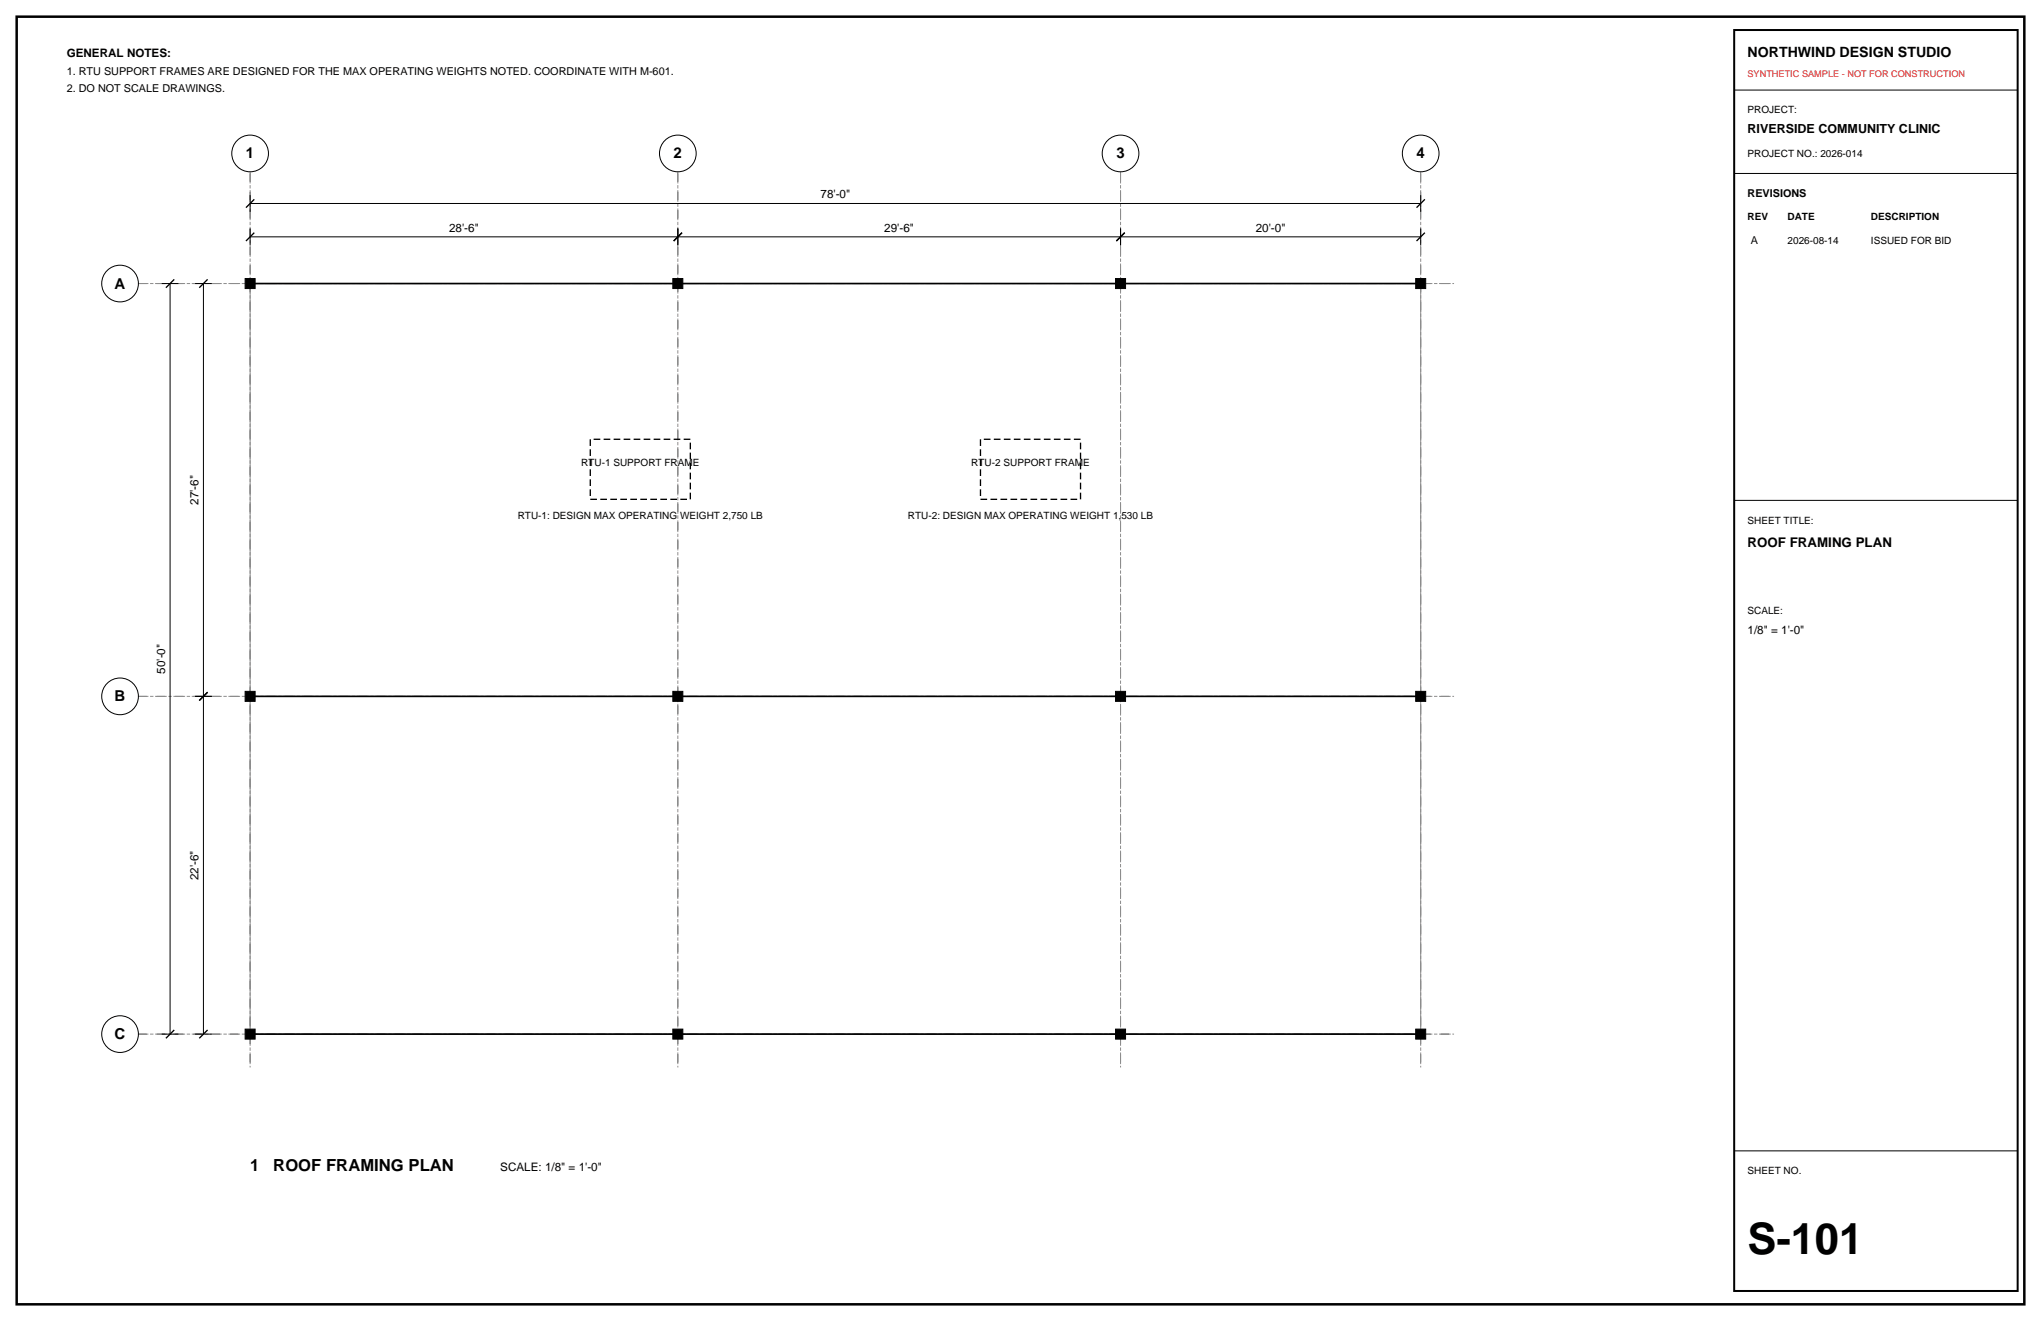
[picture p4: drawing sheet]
<svg xmlns="http://www.w3.org/2000/svg" width="432mm" height="279mm" viewBox="0 0 432 279" stroke-linecap="round" stroke-linejoin="round" font-family="sans-serif">
<defs><g id="words">
<text font-size="9.2" x="369.7" y="265.3">S-101</text>
<g font-size="3.5">
<text x="52.9" y="247.6">1</text>
<text x="57.8" y="247.6">ROOF FRAMING PLAN</text>
</g>
<g font-size="3.2">
<text x="52" y="33.5">1</text>
<text x="142.5" y="33.5">2</text>
<text x="236.2" y="33.5">3</text>
<text x="299.7" y="33.5">4</text>
<text x="24.3" y="61">A</text>
<text x="24.3" y="148.3">B</text>
<text x="24.3" y="219.8">C</text>
</g>
<text font-size="3" x="369.7" y="12">NORTHWIND DESIGN STUDIO</text>
<text font-size="2.8" x="369.7" y="115.7">ROOF FRAMING PLAN</text>
<text font-size="2.6" x="369.7" y="28.2">RIVERSIDE COMMUNITY CLINIC</text>
<g font-size="2.5">
<text x="14.1" y="12">GENERAL NOTES:</text>
<text x="173.6" y="42">78'-0&quot;</text>
<text x="95" y="49">28'-6&quot;</text>
<text x="187.1" y="49">29'-6&quot;</text>
<text x="265.7" y="49">20'-0&quot;</text>
<text x="42" y="106.8" transform="rotate(-90 42 106.8)">27'-6&quot;</text>
<text x="369.7" y="134.1">1/8&quot; = 1'-0&quot;</text>
<text x="34.9" y="142.5" transform="rotate(-90 34.9 142.5)">50'-0&quot;</text>
<text x="42" y="186.1" transform="rotate(-90 42 186.1)">22'-6&quot;</text>
<text x="105.8" y="247.6">SCALE: 1/8&quot; = 1'-0&quot;</text>
</g>
<g font-size="2.3">
<text x="14.1" y="15.9">1. RTU SUPPORT FRAMES ARE DESIGNED FOR THE MAX OPERATING WEIGHTS NOTED. COORDINATE WITH M-601.</text>
<text x="14.1" y="19.4">2. DO NOT SCALE DRAWINGS.</text>
<text x="369.7" y="41.6">REVISIONS</text>
<text x="370.4" y="51.5">A</text>
</g>
<g font-size="2.1">
<text x="369.7" y="24">PROJECT:</text>
<text x="369.7" y="33.2">PROJECT NO.: 2026-014</text>
<text x="369.7" y="46.6">REV</text>
<text x="378.2" y="46.6">DATE</text>
<text x="395.8" y="46.6">DESCRIPTION</text>
<text x="378.2" y="51.5">2026-08-14</text>
<text x="395.8" y="51.5">ISSUED FOR BID</text>
<text x="122.9" y="98.6">RTU-1 SUPPORT FRAME</text>
<text x="205.5" y="98.6">RTU-2 SUPPORT FRAME</text>
<text x="109.5" y="109.8">RTU-1: DESIGN MAX OPERATING WEIGHT 2,750 LB</text>
<text x="192.1" y="109.8">RTU-2: DESIGN MAX OPERATING WEIGHT 1,530 LB</text>
<text x="369.7" y="110.8">SHEET TITLE:</text>
<text x="369.7" y="129.8">SCALE:</text>
<text x="369.7" y="248.4">SHEET NO.</text>
</g>
<text font-size="1.9" fill="#d90d0d" x="369.7" y="16.2">SYNTHETIC SAMPLE - NOT FOR CONSTRUCTION</text>
</g></defs>
<path d="M3.5 3.5h424.8v272.4h-424.8z" fill="none" stroke="#000" stroke-width=".53"/>
<path d="M52.9 36.3v189.5zM143.4 36.3v189.5zM237.1 36.3v189.5zM300.6 36.3v189.5zM29.3 60h278.3zM29.3 147.3h278.3zM29.3 218.7h278.3z" fill="none" stroke="#8c8c8c" stroke-width=".21" stroke-dasharray="2.1 .7 .4 .7" stroke-linecap="butt"/>
<g fill="none" stroke="#000" stroke-width=".21">
<path d="M366.9 19.1h60zM366.9 36.7h60zM34.2 60h3.5zM36 60v158.7zM41.3 60h3.5zM43 60v87.3zM52.9 50.1h90.5zM52.9 48.3v3.6zM52.9 43h247.7zM52.9 41.3v3.5zM143.4 48.3v3.6zM143.4 50.1h93.7z"/>
<path d="M237.1 48.3v3.6zM237.1 50.1h63.5zM300.6 48.3v3.6zM300.6 41.3v3.5zM366.9 105.8h60zM41.3 147.3h3.5zM43 147.3v71.4zM34.2 218.7h3.5zM41.3 218.7h3.5zM366.9 243.4h60z"/>
<circle cx="52.9" cy="32.5" r="3.9"/>
<circle cx="143.4" cy="32.5" r="3.9"/>
<circle cx="237.1" cy="32.5" r="3.9"/>
<circle cx="300.6" cy="32.5" r="3.9"/>
<circle cx="25.4" cy="60" r="3.9"/>
<circle cx="25.4" cy="147.3" r="3.9"/>
<circle cx="25.4" cy="218.7" r="3.9"/>
</g>
<path d="M52 51l1.8-1.8zM52 43.9l1.8-1.7zM142.5 51l1.8-1.8zM236.2 51l1.7-1.8zM299.7 43.9l1.7-1.7zM301.4 49.2l-1.7 1.8zM35.1 60.9l1.8-1.8zM42.2 60.9l1.7-1.8zM42.2 148.2l1.7-1.8zM35.1 219.6l1.8-1.8zM42.2 219.6l1.7-1.8z" fill="none" stroke="#000" stroke-width=".28"/>
<path d="M52.9 60h247.7v158.7h-247.7z" fill="none" stroke="#8c8c8c" stroke-width=".21"/>
<path d="M51.9 58.9h2.1v2.1h-2.1zM142.3 58.9h2.2v2.1h-2.2zM236 58.9h2.1v2.1h-2.1zM299.5 58.9h2.1v2.1h-2.1zM51.9 146.2h2.1v2.1h-2.1zM142.3 146.2h2.2v2.1h-2.2zM236 146.2h2.1v2.1h-2.1zM299.5 146.2h2.1v2.1h-2.1zM51.9 217.7h2.1v2.1h-2.1zM142.3 217.7h2.2v2.1h-2.2zM236 217.7h2.1v2.1h-2.1zM299.5 217.7h2.1v2.1h-2.1z" fill="#000" stroke="#000" stroke-width=".21"/>
<path d="M52.9 60h247.7zM52.9 147.3h247.7zM52.9 218.7h247.7z" fill="none" stroke="#000" stroke-width=".35"/>
<path d="M124.9 92.9h21.1v12.7h-21.1zM207.4 92.9h21.2v12.7h-21.2z" fill="none" stroke="#000" stroke-width=".28" stroke-dasharray="1.4 .7" stroke-linecap="butt"/>
<path d="M366.9 6.4h60v266.6h-60z" fill="none" stroke="#000" stroke-width=".42"/>
<use href="#words"/>
</svg>
